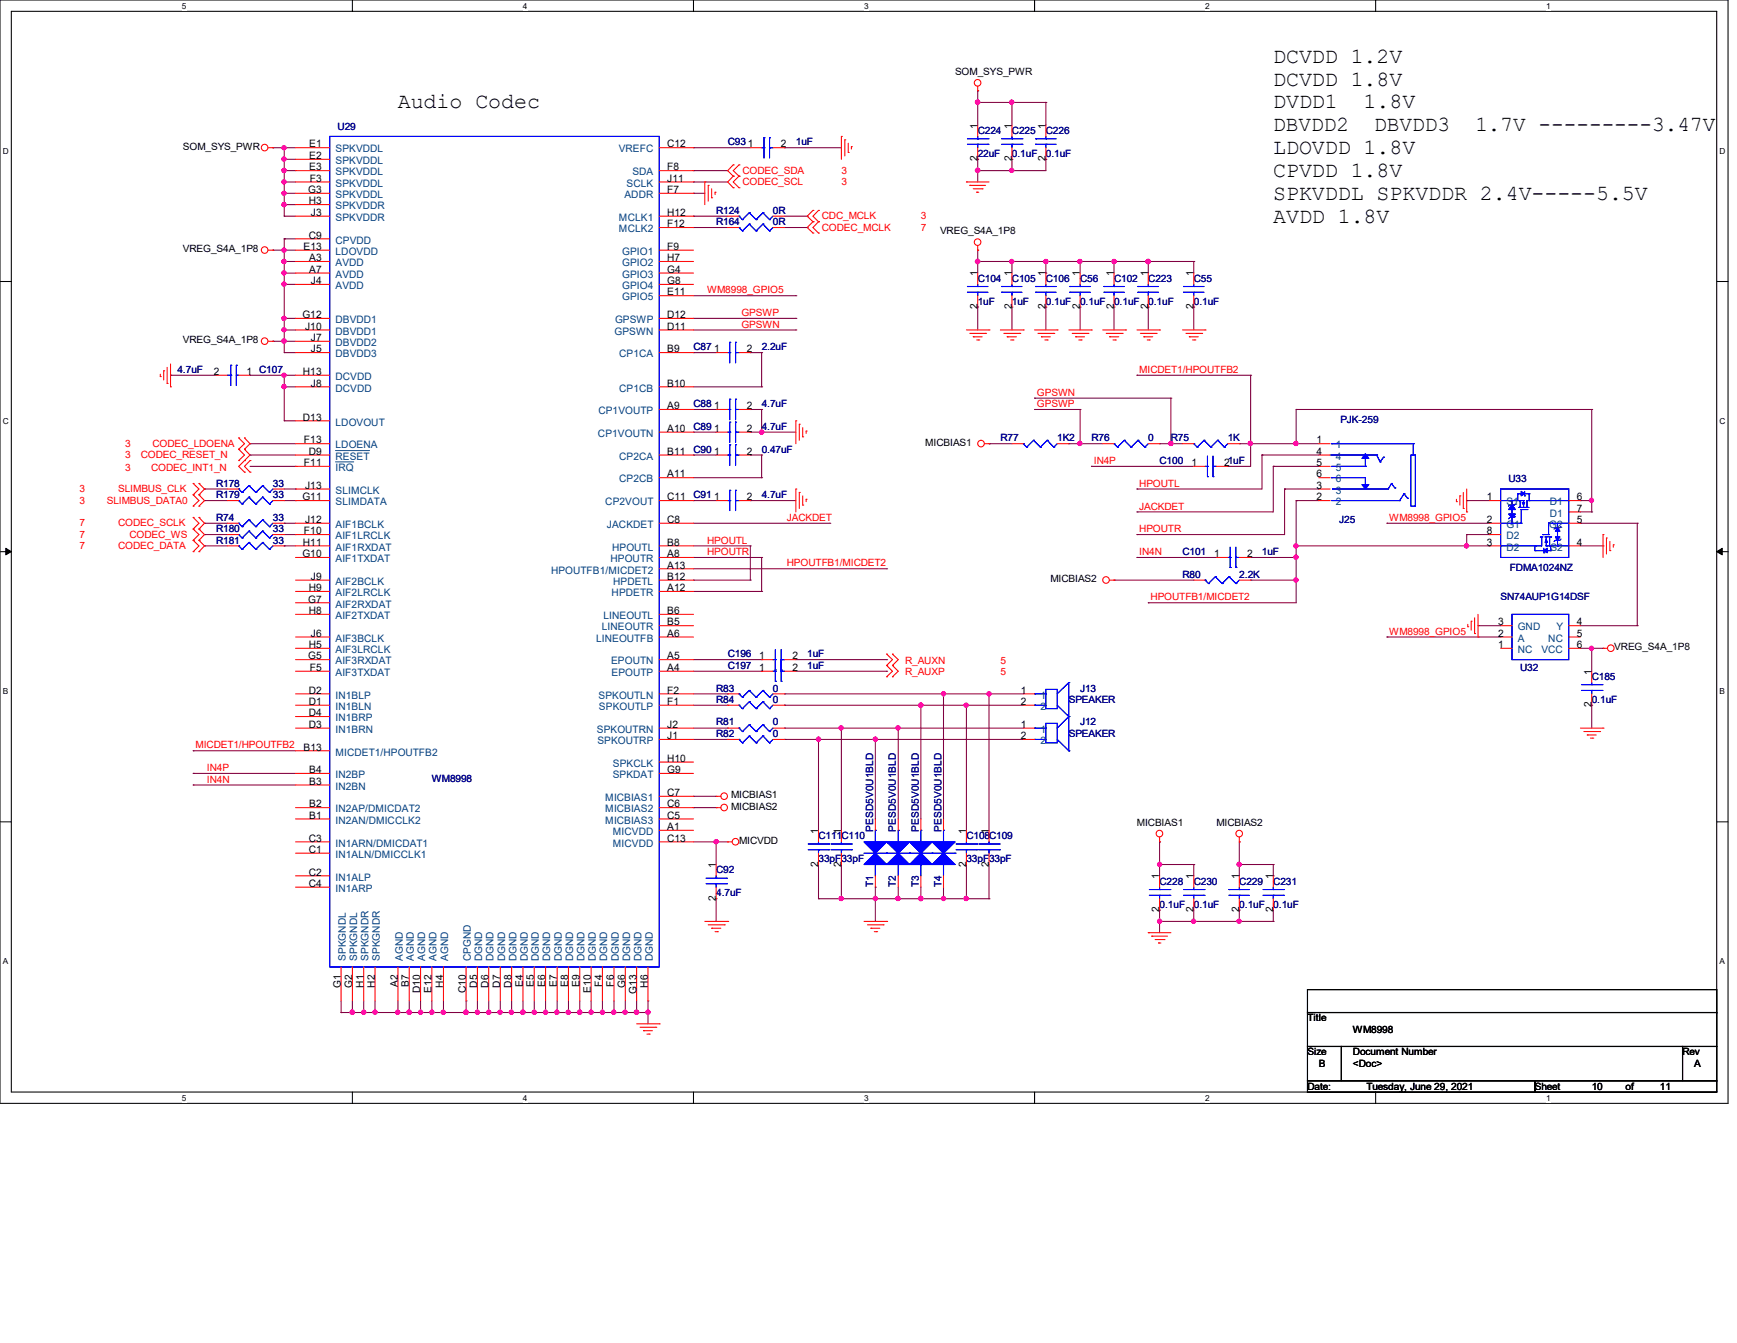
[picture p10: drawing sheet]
<svg xmlns="http://www.w3.org/2000/svg" width="279mm" height="216mm" viewBox="0 0 279 216" stroke-linecap="round" stroke-linejoin="round" font-family="sans-serif">
<defs><g id="words">
<g font-size="3.5">
<text x="204.8" y="10.1">DCVDD 1.2V</text>
<text x="64" y="17.4">Audio Codec</text>
<text x="204.8" y="13.8">DCVDD 1.8V</text>
<text x="204.8" y="17.4">DVDD1</text>
<text x="219.3" y="17.4">1.8V</text>
<text x="204.8" y="21.1">DBVDD2</text>
<text x="221.1" y="21.1">DBVDD3</text>
<text x="237.3" y="21.1">1.7V ---------3.47V</text>
<text x="204.8" y="24.8">LDOVDD 1.8V</text>
<text x="204.8" y="28.5">CPVDD 1.8V</text>
<text x="204.8" y="32.2">SPKVDDL SPKVDDR 2.4V-----5.5V</text>
<text x="204.8" y="35.9">AVDD 1.8V</text>
</g>
<g font-size="1.7">
<text x="49.7" y="23.7">E1</text>
<text x="107.3" y="23.7">C12</text>
<text x="120.3" y="23.7">1</text>
<text x="125.6" y="23.7">2</text>
<text x="157.2" y="20.7" transform="rotate(-90 157.2 20.7)">1</text>
<text x="162.7" y="20.7" transform="rotate(-90 162.7 20.7)">1</text>
<text x="168.2" y="20.7" transform="rotate(-90 168.2 20.7)">1</text>
<text x="49.7" y="25.6">E2</text>
<text x="49.7" y="27.4">E3</text>
<text x="49.8" y="29.2">F3</text>
<text x="107.3" y="27.4">F8</text>
<text x="107.3" y="29.2">J11</text>
<text x="157.2" y="25.9" transform="rotate(-90 157.2 25.9)">2</text>
<text x="162.7" y="25.9" transform="rotate(-90 162.7 25.9)">2</text>
<text x="168.2" y="25.9" transform="rotate(-90 168.2 25.9)">2</text>
<text x="49.6" y="31">G3</text>
<text x="49.7" y="32.9">H3</text>
<text x="50" y="34.7">J3</text>
<text x="107.3" y="31">F7</text>
<text x="107.3" y="34.7">H12</text>
<text x="48.8" y="40.2">E13</text>
<text x="49.7" y="38.4">C9</text>
<text x="49.7" y="42">A3</text>
<text x="107.3" y="36.5">F12</text>
<text x="107.3" y="40.2">F9</text>
<text x="107.3" y="42">H7</text>
<text x="49.7" y="43.9">A7</text>
<text x="50" y="45.7">J4</text>
<text x="107.3" y="43.9">G4</text>
<text x="107.3" y="45.7">G8</text>
<text x="107.3" y="47.5">E11</text>
<text x="157.2" y="44.4" transform="rotate(-90 157.2 44.4)">1</text>
<text x="162.7" y="44.4" transform="rotate(-90 162.7 44.4)">1</text>
<text x="168.2" y="44.4" transform="rotate(-90 168.2 44.4)">1</text>
<text x="173.7" y="44.4" transform="rotate(-90 173.7 44.4)">1</text>
<text x="179.2" y="44.4" transform="rotate(-90 179.2 44.4)">1</text>
<text x="184.7" y="44.4" transform="rotate(-90 184.7 44.4)">1</text>
<text x="192" y="44.4" transform="rotate(-90 192 44.4)">1</text>
<text x="48.6" y="51.1">G12</text>
<text x="49.1" y="53">J10</text>
<text x="107.3" y="51.1">D12</text>
<text x="107.3" y="53">D11</text>
<text x="157.2" y="49.7" transform="rotate(-90 157.2 49.7)">2</text>
<text x="162.7" y="49.7" transform="rotate(-90 162.7 49.7)">2</text>
<text x="168.2" y="49.7" transform="rotate(-90 168.2 49.7)">2</text>
<text x="173.7" y="49.7" transform="rotate(-90 173.7 49.7)">2</text>
<text x="179.2" y="49.7" transform="rotate(-90 179.2 49.7)">2</text>
<text x="184.7" y="49.7" transform="rotate(-90 184.7 49.7)">2</text>
<text x="192" y="49.7" transform="rotate(-90 192 49.7)">2</text>
<text x="50" y="54.8">J7</text>
<text x="50" y="56.6">J5</text>
<text x="107.3" y="56.6">B9</text>
<text x="114.8" y="56.6">1</text>
<text x="120.1" y="56.6">2</text>
<text x="34.4" y="60.3">2</text>
<text x="39.7" y="60.3">1 C107</text>
<text x="48.7" y="60.3">H13</text>
<text x="50" y="62.1">J8</text>
<text x="107.3" y="62.1">B10</text>
<text x="107.3" y="65.8">A9</text>
<text x="114.8" y="65.8">1</text>
<text x="120.1" y="65.8">2</text>
<text x="48.7" y="67.6">D13</text>
<text x="48.9" y="71.3">F13</text>
<text x="107.3" y="69.4">A10</text>
<text x="114.8" y="69.4">1</text>
<text x="120.1" y="69.4">2</text>
<text x="211.7" y="71.3">1</text>
<text x="48.9" y="74.9">F11</text>
<text x="49.7" y="73.1">D9</text>
<text x="107.3" y="73.1">B11</text>
<text x="107.3" y="76.8">A11</text>
<text x="114.8" y="73.1">1</text>
<text x="120.1" y="73.1">2</text>
<text x="191.6" y="74.9">1</text>
<text x="196.9" y="74.9">21uF</text>
<text x="211.7" y="73.1">4</text>
<text x="211.7" y="74.9">5</text>
<text x="211.7" y="76.8">6</text>
<text x="48.6" y="80.4">G11</text>
<text x="49.1" y="78.6">J13</text>
<text x="107.3" y="80.4">C11</text>
<text x="114.8" y="80.4">1</text>
<text x="120.1" y="80.4">2</text>
<text x="211.7" y="78.6">3</text>
<text x="211.7" y="80.4">2</text>
<text x="239.2" y="80.4">1</text>
<text x="253.6" y="80.4">6</text>
<text x="253.6" y="82.3">7</text>
<text x="48.6" y="89.6">G10</text>
<text x="48.7" y="87.7">H11</text>
<text x="48.9" y="85.9">F10</text>
<text x="49.1" y="84.1">J12</text>
<text x="107.3" y="84.1">C8</text>
<text x="107.3" y="87.7">B8</text>
<text x="107.3" y="89.6">A8</text>
<text x="195.3" y="89.6">1</text>
<text x="200.6" y="89.6">2</text>
<text x="239.2" y="84.1">2</text>
<text x="239.2" y="87.7">3</text>
<text x="239.2" y="85.9">8</text>
<text x="253.6" y="87.7">4</text>
<text x="253.6" y="84.1">5</text>
<text x="49.7" y="95">H9</text>
<text x="50" y="93.2">J9</text>
<text x="107.3" y="91.4">A13</text>
<text x="107.3" y="93.2">B12</text>
<text x="107.3" y="95">A12</text>
<text x="49.6" y="96.9">G7</text>
<text x="49.7" y="98.7">H8</text>
<text x="107.3" y="98.7">B6</text>
<text x="107.3" y="100.5">B5</text>
<text x="241" y="100.5">3</text>
<text x="253.6" y="100.5">4</text>
<text x="49.6" y="106">G5</text>
<text x="49.7" y="104.2">H5</text>
<text x="49.8" y="107.9">F5</text>
<text x="50" y="102.4">J6</text>
<text x="107.3" y="102.4">A6</text>
<text x="107.3" y="106">A5</text>
<text x="107.3" y="107.9">A4</text>
<text x="122.1" y="107.9">1</text>
<text x="122.1" y="106">1</text>
<text x="127.5" y="107.9">2</text>
<text x="127.5" y="106">2</text>
<text x="241" y="104.2">1</text>
<text x="241" y="102.4">2</text>
<text x="253.6" y="102.4">5</text>
<text x="253.6" y="104.2">6</text>
<text x="49.7" y="111.5">D2</text>
<text x="49.7" y="113.3">D1</text>
<text x="107.3" y="111.5">F2</text>
<text x="107.3" y="113.3">F1</text>
<text x="164.2" y="111.5">1</text>
<text x="164.2" y="113.3">2</text>
<text x="256" y="113.7" transform="rotate(-90 256 113.7)">2</text>
<text x="256" y="108.5" transform="rotate(-90 256 108.5)">1</text>
<text x="49.7" y="115.1">D4</text>
<text x="49.7" y="117">D3</text>
<text x="107.3" y="117">J2</text>
<text x="107.3" y="118.8">J1</text>
<text x="164.2" y="117">1</text>
<text x="164.2" y="118.8">2</text>
<text x="48.8" y="120.7">B13</text>
<text x="49.7" y="124.3">B4</text>
<text x="107.3" y="122.5">H10</text>
<text x="107.3" y="124.3">G9</text>
<text x="49.7" y="126.2">B3</text>
<text x="49.7" y="129.8">B2</text>
<text x="49.7" y="131.6">B1</text>
<text x="107.3" y="128">C7</text>
<text x="107.3" y="129.8">C6</text>
<text x="107.3" y="131.6">C5</text>
<text x="49.7" y="135.3">C3</text>
<text x="49.7" y="137.1">C1</text>
<text x="107.3" y="133.4">A1</text>
<text x="107.3" y="135.3">C13</text>
<text x="131.6" y="134.1" transform="rotate(-90 131.6 134.1)">1</text>
<text x="135.3" y="134.1" transform="rotate(-90 135.3 134.1)">1</text>
<text x="155.4" y="134.1" transform="rotate(-90 155.4 134.1)">1</text>
<text x="159" y="134.1" transform="rotate(-90 159 134.1)">1</text>
<text x="49.7" y="142.6">C4</text>
<text x="49.7" y="140.8">C2</text>
<text x="115.1" y="139.5" transform="rotate(-90 115.1 139.5)">1</text>
<text x="131.6" y="139.3" transform="rotate(-90 131.6 139.3)">2</text>
<text x="135.3" y="139.3" transform="rotate(-90 135.3 139.3)">2</text>
<text x="155.4" y="139.3" transform="rotate(-90 155.4 139.3)">2</text>
<text x="159" y="139.3" transform="rotate(-90 159 139.3)">2</text>
<text x="186.5" y="141.3" transform="rotate(-90 186.5 141.3)">1</text>
<text x="192" y="141.3" transform="rotate(-90 192 141.3)">1</text>
<text x="199.3" y="141.3" transform="rotate(-90 199.3 141.3)">1</text>
<text x="204.8" y="141.3" transform="rotate(-90 204.8 141.3)">1</text>
<text x="115.1" y="144.8" transform="rotate(-90 115.1 144.8)">2</text>
<text x="186.5" y="146.6" transform="rotate(-90 186.5 146.6)">2</text>
<text x="192" y="146.6" transform="rotate(-90 192 146.6)">2</text>
<text x="199.3" y="146.6" transform="rotate(-90 199.3 146.6)">2</text>
<text x="204.8" y="146.6" transform="rotate(-90 204.8 146.6)">2</text>
<text x="54.8" y="158.9" transform="rotate(-90 54.8 158.9)">G1</text>
<text x="56.6" y="158.9" transform="rotate(-90 56.6 158.9)">G2</text>
<text x="58.5" y="158.8" transform="rotate(-90 58.5 158.8)">H1</text>
<text x="60.3" y="158.8" transform="rotate(-90 60.3 158.8)">H2</text>
<text x="64" y="158.7" transform="rotate(-90 64 158.7)">A2</text>
<text x="65.8" y="158.7" transform="rotate(-90 65.8 158.7)">B7</text>
<text x="67.6" y="159.7" transform="rotate(-90 67.6 159.7)">D10</text>
<text x="69.4" y="159.6" transform="rotate(-90 69.4 159.6)">E12</text>
<text x="71.3" y="158.8" transform="rotate(-90 71.3 158.8)">H4</text>
<text x="74.9" y="159.7" transform="rotate(-90 74.9 159.7)">C10</text>
<text x="76.8" y="158.8" transform="rotate(-90 76.8 158.8)">D5</text>
<text x="78.6" y="158.8" transform="rotate(-90 78.6 158.8)">D6</text>
<text x="80.4" y="158.8" transform="rotate(-90 80.4 158.8)">D7</text>
<text x="82.3" y="158.8" transform="rotate(-90 82.3 158.8)">D8</text>
<text x="84.1" y="158.7" transform="rotate(-90 84.1 158.7)">E4</text>
<text x="85.9" y="158.7" transform="rotate(-90 85.9 158.7)">E5</text>
<text x="87.7" y="158.7" transform="rotate(-90 87.7 158.7)">E6</text>
<text x="89.6" y="158.7" transform="rotate(-90 89.6 158.7)">E7</text>
<text x="91.4" y="158.7" transform="rotate(-90 91.4 158.7)">E8</text>
<text x="93.2" y="158.7" transform="rotate(-90 93.2 158.7)">E9</text>
<text x="95" y="159.6" transform="rotate(-90 95 159.6)">E10</text>
<text x="96.9" y="158.6" transform="rotate(-90 96.9 158.6)">F4</text>
<text x="98.7" y="158.6" transform="rotate(-90 98.7 158.6)">F6</text>
<text x="100.5" y="158.9" transform="rotate(-90 100.5 158.9)">G6</text>
<text x="102.4" y="159.8" transform="rotate(-90 102.4 159.8)">G13</text>
<text x="104.2" y="158.8" transform="rotate(-90 104.2 158.8)">H6</text>
</g>
<g font-size="1.7" fill="#004080">
<text x="54" y="24.5">SPKVDDL</text>
<text x="54" y="26.4">SPKVDDL</text>
<text x="54" y="28.2">SPKVDDL</text>
<text x="99.5" y="24.5">VREFC</text>
<text x="101.7" y="28.2">SDA</text>
<text x="54" y="33.7">SPKVDDR</text>
<text x="54" y="35.5">SPKVDDR</text>
<text x="54" y="31.8">SPKVDDL</text>
<text x="54" y="30">SPKVDDL</text>
<text x="99.6" y="35.5">MCLK1</text>
<text x="100.5" y="31.8">ADDR</text>
<text x="100.8" y="30">SCLK</text>
<text x="54" y="39.2">CPVDD</text>
<text x="54" y="41">LDOVDD</text>
<text x="99.6" y="37.3">MCLK2</text>
<text x="100.1" y="41">GPIO1</text>
<text x="54" y="42.8">AVDD</text>
<text x="54" y="44.7">AVDD</text>
<text x="54" y="46.5">AVDD</text>
<text x="100.1" y="42.8">GPIO2</text>
<text x="100.1" y="44.7">GPIO3</text>
<text x="100.1" y="46.5">GPIO4</text>
<text x="54" y="51.9">DBVDD1</text>
<text x="54" y="53.8">DBVDD1</text>
<text x="98.8" y="53.8">GPSWN</text>
<text x="98.9" y="51.9">GPSWP</text>
<text x="100.1" y="48.3">GPIO5</text>
<text x="54" y="55.6">DBVDD2</text>
<text x="54" y="57.4">DBVDD3</text>
<text x="99.6" y="57.4">CP1CA</text>
<text x="54" y="63">DCVDD</text>
<text x="54" y="61.1">DCVDD</text>
<text x="99.6" y="63">CP1CB</text>
<text x="54" y="68.4">LDOVOUT</text>
<text x="96.2" y="70.2">CP1VOUTN</text>
<text x="96.3" y="66.6">CP1VOUTP</text>
<text x="54" y="72.1">LDOENA</text>
<text x="54" y="73.9">RESET</text>
<text x="54" y="75.7">IRQ</text>
<text x="99.6" y="73.9">CP2CA</text>
<text x="99.6" y="77.6">CP2CB</text>
<text x="214.9" y="72.1">1</text>
<text x="214.9" y="73.9">4</text>
<text x="214.9" y="75.7">5</text>
<text x="214.9" y="77.6">6</text>
<text x="54" y="79.4">SLIMCLK</text>
<text x="54" y="81.2">SLIMDATA</text>
<text x="97.4" y="81.2">CP2VOUT</text>
<text x="214.9" y="79.4">3</text>
<text x="214.9" y="81.2">2</text>
<text x="242.3" y="81.2">S1</text>
<text x="249.3" y="81.2">D1</text>
<text x="249.3" y="83.1">D1</text>
<text x="54" y="84.9">AIF1BCLK</text>
<text x="54" y="86.7">AIF1LRCLK</text>
<text x="54" y="88.5">AIF1RXDAT</text>
<text x="97.6" y="84.9">JACKDET</text>
<text x="98.5" y="88.5">HPOUTL</text>
<text x="242.3" y="84.9">G1</text>
<text x="242.3" y="88.5">D2</text>
<text x="242.3" y="86.7">D2</text>
<text x="249.2" y="84.9">G2</text>
<text x="249.4" y="88.5">S2</text>
<text x="54" y="90.4">AIF1TXDAT</text>
<text x="54" y="94">AIF2BCLK</text>
<text x="54" y="95.8">AIF2LRCLK</text>
<text x="88.6" y="92.2">HPOUTFB1/MICDET2</text>
<text x="98.2" y="90.4">HPOUTR</text>
<text x="98.4" y="95.8">HPDETR</text>
<text x="98.6" y="94">HPDETL</text>
<text x="54" y="97.7">AIF2RXDAT</text>
<text x="54" y="99.5">AIF2TXDAT</text>
<text x="96.8" y="101.3">LINEOUTR</text>
<text x="97.1" y="99.5">LINEOUTL</text>
<text x="244.1" y="101.3">GND</text>
<text x="250.4" y="101.3">Y</text>
<text x="54" y="103.2">AIF3BCLK</text>
<text x="54" y="105">AIF3LRCLK</text>
<text x="54" y="106.8">AIF3RXDAT</text>
<text x="95.9" y="103.2">LINEOUTFB</text>
<text x="98.3" y="106.8">EPOUTN</text>
<text x="244.1" y="105">NC</text>
<text x="244.1" y="103.2">A</text>
<text x="247.9" y="105">VCC</text>
<text x="249" y="103.2">NC</text>
<text x="54" y="108.7">AIF3TXDAT</text>
<text x="54" y="112.3">IN1BLP</text>
<text x="96.3" y="112.3">SPKOUTLN</text>
<text x="98.4" y="108.7">EPOUTP</text>
<text x="167.3" y="112.3">1</text>
<text x="54" y="114.1">IN1BLN</text>
<text x="54" y="116">IN1BRP</text>
<text x="54" y="117.8">IN1BRN</text>
<text x="96" y="117.8">SPKOUTRN</text>
<text x="96.1" y="119.6">SPKOUTRP</text>
<text x="96.3" y="114.1">SPKOUTLP</text>
<text x="167.3" y="114.1">2</text>
<text x="167.3" y="117.8">1</text>
<text x="167.3" y="119.6">2</text>
<text x="54" y="121.5">MICDET1/HPOUTFB2</text>
<text x="54" y="125.1">IN2BP</text>
<text x="98.6" y="125.1">SPKDAT</text>
<text x="98.6" y="123.3">SPKCLK</text>
<text x="54" y="127">IN2BN</text>
<text x="54" y="130.6">IN2AP/DMICDAT2</text>
<text x="97.4" y="128.8">MICBIAS1</text>
<text x="97.4" y="130.6">MICBIAS2</text>
<text x="54" y="132.4">IN2AN/DMICCLK2</text>
<text x="54" y="136.1">IN1ARN/DMICDAT1</text>
<text x="54" y="137.9">IN1ALN/DMICCLK1</text>
<text x="97.4" y="132.4">MICBIAS3</text>
<text x="98.6" y="134.2">MICVDD</text>
<text x="98.6" y="136.1">MICVDD</text>
<text x="54" y="143.4">IN1ARP</text>
<text x="54" y="141.6">IN1ALP</text>
<text x="55.6" y="154.5" transform="rotate(-90 55.6 154.5)">SPKGNDL</text>
<text x="57.4" y="154.5" transform="rotate(-90 57.4 154.5)">SPKGNDL</text>
<text x="59.3" y="154.5" transform="rotate(-90 59.3 154.5)">SPKGNDR</text>
<text x="61.1" y="154.5" transform="rotate(-90 61.1 154.5)">SPKGNDR</text>
<text x="64.8" y="154.5" transform="rotate(-90 64.8 154.5)">AGND</text>
<text x="66.6" y="154.5" transform="rotate(-90 66.6 154.5)">AGND</text>
<text x="68.4" y="154.5" transform="rotate(-90 68.4 154.5)">AGND</text>
<text x="70.2" y="154.5" transform="rotate(-90 70.2 154.5)">AGND</text>
<text x="72.1" y="154.5" transform="rotate(-90 72.1 154.5)">AGND</text>
<text x="75.7" y="154.5" transform="rotate(-90 75.7 154.5)">CPGND</text>
<text x="77.6" y="154.5" transform="rotate(-90 77.6 154.5)">DGND</text>
<text x="79.4" y="154.5" transform="rotate(-90 79.4 154.5)">DGND</text>
<text x="81.2" y="154.5" transform="rotate(-90 81.2 154.5)">DGND</text>
<text x="83.1" y="154.5" transform="rotate(-90 83.1 154.5)">DGND</text>
<text x="84.9" y="154.5" transform="rotate(-90 84.9 154.5)">DGND</text>
<text x="86.7" y="154.5" transform="rotate(-90 86.7 154.5)">DGND</text>
<text x="88.5" y="154.5" transform="rotate(-90 88.5 154.5)">DGND</text>
<text x="90.4" y="154.5" transform="rotate(-90 90.4 154.5)">DGND</text>
<text x="92.2" y="154.5" transform="rotate(-90 92.2 154.5)">DGND</text>
<text x="94" y="154.5" transform="rotate(-90 94 154.5)">DGND</text>
<text x="95.8" y="154.5" transform="rotate(-90 95.8 154.5)">DGND</text>
<text x="97.7" y="154.5" transform="rotate(-90 97.7 154.5)">DGND</text>
<text x="99.5" y="154.5" transform="rotate(-90 99.5 154.5)">DGND</text>
<text x="101.3" y="154.5" transform="rotate(-90 101.3 154.5)">DGND</text>
<text x="103.2" y="154.5" transform="rotate(-90 103.2 154.5)">DGND</text>
<text x="105" y="154.5" transform="rotate(-90 105 154.5)">DGND</text>
</g>
<g font-size="1.6">
<text x="153.6" y="12">SOM_SYS_PWR</text>
<text x="29.4" y="24.1">SOM_SYS_PWR</text>
<text x="29.4" y="40.6">VREG_S4A_1P8</text>
<text x="151.2" y="37.6">VREG_S4A_1P8</text>
<text x="29.4" y="55.2">VREG_S4A_1P8</text>
<text x="148.8" y="71.7">MICBIAS1</text>
<text x="168.9" y="93.6">MICBIAS2</text>
<text x="259.7" y="104.6">VREG_S4A_1P8</text>
<text x="117.6" y="128.4">MICBIAS1</text>
<text x="117.6" y="130.2">MICBIAS2</text>
<text x="118.9" y="135.7">MICVDD</text>
<text x="182.9" y="132.8">MICBIAS1</text>
<text x="195.7" y="132.8">MICBIAS2</text>
<text x="210.3" y="164.2">Title</text>
<text x="217.6" y="166">WM8998</text>
<text x="210.3" y="169.7">Size</text>
<text x="212.1" y="171.5">B</text>
<text x="217.6" y="169.7">Document Number</text>
<text x="217.6" y="171.5">&lt;Doc&gt;</text>
<text x="270.6" y="169.7">Rev</text>
<text x="272.5" y="171.5">A</text>
<text x="210.3" y="175.2">Date:</text>
<text x="219.8" y="175.2">Tuesday, June 29, 2021</text>
<text x="246.9" y="175.2">Sheet</text>
<text x="256" y="175.2">10</text>
<text x="261.5" y="175.2">of</text>
<text x="267" y="175.2">11</text>
</g>
<g font-size="1.6" fill="#000080">
<text x="54.3" y="20.8">U29</text>
<text x="117" y="23.4">C93</text>
<text x="128" y="23.4">1uF</text>
<text x="157.3" y="21.5">C224</text>
<text x="162.8" y="21.5">C225</text>
<text x="168.2" y="21.5">C226</text>
<text x="157.3" y="25.2">22uF</text>
<text x="162.8" y="25.2">0.1uF</text>
<text x="168.2" y="25.2">0.1uF</text>
<text x="115.2" y="34.3">R124</text>
<text x="124.3" y="34.3">0R</text>
<text x="115.2" y="36.2">R164</text>
<text x="124.3" y="36.2">0R</text>
<text x="157.3" y="45.3">C104</text>
<text x="162.8" y="45.3">C105</text>
<text x="168.2" y="45.3">C106</text>
<text x="173.7" y="45.3">C56</text>
<text x="179.2" y="45.3">C102</text>
<text x="184.7" y="45.3">C223</text>
<text x="192" y="45.3">C55</text>
<text x="157.3" y="49">1uF</text>
<text x="162.8" y="49">1uF</text>
<text x="168.2" y="49">0.1uF</text>
<text x="173.7" y="49">0.1uF</text>
<text x="179.2" y="49">0.1uF</text>
<text x="184.7" y="49">0.1uF</text>
<text x="192" y="49">0.1uF</text>
<text x="28.5" y="59.9">4.7uF</text>
<text x="111.5" y="56.3">C87</text>
<text x="122.5" y="56.3">2.2uF</text>
<text x="111.5" y="65.4">C88</text>
<text x="122.5" y="65.4">4.7uF</text>
<text x="111.5" y="69.1">C89</text>
<text x="122.5" y="69.1">4.7uF</text>
<text x="160.9" y="70.9">R77</text>
<text x="170.1" y="70.9">1K2</text>
<text x="175.6" y="70.9">R76</text>
<text x="184.7" y="70.9">0</text>
<text x="188.3" y="70.9">R75</text>
<text x="197.5" y="70.9">1K</text>
<text x="215.6" y="68">PJK-259</text>
<text x="111.5" y="72.8">C90</text>
<text x="122.5" y="72.8">0.47uF</text>
<text x="186.5" y="74.6">C100</text>
<text x="242.7" y="77.5">U33</text>
<text x="34.8" y="78.2">R178</text>
<text x="34.8" y="80.1">R179</text>
<text x="34.8" y="83.7">R74</text>
<text x="43.9" y="78.2">33</text>
<text x="43.9" y="80.1">33</text>
<text x="43.9" y="83.7">33</text>
<text x="111.5" y="80.1">C91</text>
<text x="122.5" y="80.1">4.7uF</text>
<text x="34.8" y="87.4">R181</text>
<text x="34.8" y="85.6">R180</text>
<text x="43.9" y="87.4">33</text>
<text x="43.9" y="85.6">33</text>
<text x="190.2" y="89.2">C101</text>
<text x="203" y="89.2">1uF</text>
<text x="215.4" y="84.1">J25</text>
<text x="190.2" y="92.9">R80</text>
<text x="199.3" y="92.9">2.2K</text>
<text x="242.9" y="91.8">FDMA1024NZ</text>
<text x="241.4" y="96.5">SN74AUP1G14DSF</text>
<text x="117" y="107.5">C197</text>
<text x="117" y="105.7">C196</text>
<text x="129.8" y="107.5">1uF</text>
<text x="129.8" y="105.7">1uF</text>
<text x="244.5" y="107.9">U32</text>
<text x="115.2" y="113">R84</text>
<text x="115.2" y="111.2">R83</text>
<text x="124.3" y="113">0</text>
<text x="124.3" y="111.2">0</text>
<text x="171.9" y="113">SPEAKER</text>
<text x="173.7" y="111.2">J13</text>
<text x="256" y="109.3">C185</text>
<text x="256" y="113">0.1uF</text>
<text x="115.2" y="118.5">R82</text>
<text x="115.2" y="116.6">R81</text>
<text x="124.3" y="118.5">0</text>
<text x="124.3" y="116.6">0</text>
<text x="171.9" y="118.5">SPEAKER</text>
<text x="173.7" y="116.6">J12</text>
<text x="69.5" y="125.8">WM8998</text>
<text x="131.7" y="134.9">C111C110</text>
<text x="140.5" y="133.7" transform="rotate(-90 140.5 133.7)">PESD5V0U1BLD</text>
<text x="144.1" y="133.7" transform="rotate(-90 144.1 133.7)">PESD5V0U1BLD</text>
<text x="147.8" y="133.7" transform="rotate(-90 147.8 133.7)">PESD5V0U1BLD</text>
<text x="151.4" y="133.7" transform="rotate(-90 151.4 133.7)">PESD5V0U1BLD</text>
<text x="155.4" y="134.9">C108C109</text>
<text x="115.2" y="140.4">C92</text>
<text x="131.7" y="138.6">33pF33pF</text>
<text x="140.5" y="142.6" transform="rotate(-90 140.5 142.6)">T1</text>
<text x="144.1" y="142.6" transform="rotate(-90 144.1 142.6)">T2</text>
<text x="147.8" y="142.6" transform="rotate(-90 147.8 142.6)">T3</text>
<text x="151.4" y="142.6" transform="rotate(-90 151.4 142.6)">T4</text>
<text x="155.4" y="138.6">33pF33pF</text>
<text x="186.5" y="142.2">C228</text>
<text x="192" y="142.2">C230</text>
<text x="199.3" y="142.2">C229</text>
<text x="204.8" y="142.2">C231</text>
<text x="115.2" y="144.1">4.7uF</text>
<text x="186.5" y="145.9">0.1uF</text>
<text x="192" y="145.9">0.1uF</text>
<text x="199.3" y="145.9">0.1uF</text>
<text x="204.8" y="145.9">0.1uF</text>
</g>
<g font-size="1.6" fill="#f00">
<text x="119.4" y="27.9">CODEC_SDA</text>
<text x="119.4" y="29.8">CODEC_SCL</text>
<text x="135.3" y="27.9">3</text>
<text x="135.3" y="29.8">3</text>
<text x="132.2" y="35.3">CDC_MCLK</text>
<text x="148.1" y="35.3">3</text>
<text x="132.2" y="37.1">CODEC_MCLK</text>
<text x="148.1" y="37.1">7</text>
<text x="113.7" y="47.2">WM8998_GPIO5</text>
<text x="119.3" y="50.8">GPSWP</text>
<text x="119.3" y="52.7">GPSWN</text>
<text x="183.3" y="59.9">MICDET1/HPOUTFB2</text>
<text x="166.8" y="65.4">GPSWP</text>
<text x="166.8" y="63.6">GPSWN</text>
<text x="20.1" y="71.8">3</text>
<text x="24.5" y="71.8">CODEC_LDOENA</text>
<text x="20.1" y="73.7">3</text>
<text x="20.1" y="75.7">3</text>
<text x="22.6" y="73.7">CODEC_RESET_N</text>
<text x="24.3" y="75.7">CODEC_INT1_N</text>
<text x="175.9" y="74.6">IN4P</text>
<text x="12.8" y="79.2">3</text>
<text x="12.8" y="81">3</text>
<text x="17.2" y="81">SLIMBUS_DATA0</text>
<text x="19" y="79.2">SLIMBUS_CLK</text>
<text x="126.6" y="83.7">JACKDET</text>
<text x="183.3" y="78.2">HPOUTL</text>
<text x="183.3" y="81.9">JACKDET</text>
<text x="223.5" y="83.7">WM8998_GPIO5</text>
<text x="12.8" y="86.5">7</text>
<text x="12.8" y="84.6">7</text>
<text x="12.8" y="88.3">7</text>
<text x="19" y="84.6">CODEC_SCLK</text>
<text x="19" y="88.3">CODEC_DATA</text>
<text x="20.8" y="86.5">CODEC_WS</text>
<text x="113.7" y="87.4">HPOUTL</text>
<text x="113.7" y="89.2">HPOUTR</text>
<text x="183.3" y="85.6">HPOUTR</text>
<text x="183.3" y="89.2">IN4N</text>
<text x="126.6" y="91.1">HPOUTFB1/MICDET2</text>
<text x="185.1" y="96.5">HPOUTFB1/MICDET2</text>
<text x="145.6" y="106.8">R_AUXN</text>
<text x="160.9" y="106.8">5</text>
<text x="223.5" y="102">WM8998_GPIO5</text>
<text x="145.6" y="108.6">R_AUXP</text>
<text x="160.9" y="108.6">5</text>
<text x="31.5" y="120.3">MICDET1/HPOUTFB2</text>
<text x="33.3" y="124">IN4P</text>
<text x="33.3" y="125.8">IN4N</text>
</g>
<g font-size="1.3">
<text x="29.3" y="1.4">5</text>
<text x="84.1" y="1.4">4</text>
<text x="139" y="1.4">3</text>
<text x="193.8" y="1.4">2</text>
<text x="248.7" y="1.4">1</text>
<text x=".5" y="24.7">D</text>
<text x="276.6" y="24.7">D</text>
<text x=".5" y="68.2">C</text>
<text x="276.6" y="68.2">C</text>
<text x=".5" y="111.6">B</text>
<text x="276.6" y="111.6">B</text>
<text x=".5" y="155">A</text>
<text x="276.6" y="155">A</text>
<text x="29.3" y="177">5</text>
<text x="84.1" y="177">4</text>
<text x="139" y="177">3</text>
<text x="193.8" y="177">2</text>
<text x="248.7" y="177">1</text>
</g>
</g></defs>
<path d="M0 0h278v177.4h-278zM1.8 1.8h274.3v173.8h-274.3z" fill="none" stroke="#000" stroke-width=".17"/>
<g fill="#fff">
<path d="M29.3 .2h.7v1.5h-.7z"/>
<path d="M29.3 175.8h.7v1.4h-.7z"/>
</g>
<path d="M56.7 0v1.8M56.7 175.6v1.8" fill="none" stroke="#000" stroke-width=".17"/>
<g fill="#fff">
<path d="M84.1 .2h.7v1.5h-.7z"/>
<path d="M84.1 175.8h.7v1.4h-.7z"/>
</g>
<path d="M111.5 0v1.8M111.5 175.6v1.8" fill="none" stroke="#000" stroke-width=".17"/>
<g fill="#fff">
<path d="M139 .2h.7v1.5h-.7z"/>
<path d="M139 175.8h.7v1.4h-.7z"/>
</g>
<path d="M166.4 0v1.8M166.4 175.6v1.8" fill="none" stroke="#000" stroke-width=".17"/>
<g fill="#fff">
<path d="M193.8 .2h.8v1.5h-.8z"/>
<path d="M193.8 175.8h.8v1.4h-.8z"/>
</g>
<path d="M221.3 0v1.8M221.3 175.6v1.8" fill="none" stroke="#000" stroke-width=".17"/>
<g fill="#fff">
<path d="M248.7 .2h.7v1.5h-.7z"/>
<path d="M248.7 175.8h.7v1.4h-.7z"/>
<path d="M.5 23.5h.9v1.5h-.9z"/>
<path d="M276.6 23.5h.9v1.5h-.9z"/>
<path d="M.5 67h.9v1.5h-.9z"/>
<path d="M276.6 67h.9v1.5h-.9z"/>
</g>
<path d="M0 45.3h1.8M276.1 45.3h1.9" fill="none" stroke="#000" stroke-width=".17"/>
<g fill="#fff">
<path d="M.5 110.4h.8v1.5h-.8z"/>
<path d="M276.6 110.4h.9v1.5h-.9z"/>
</g>
<path d="M0 88.7h1.8M276.1 88.7h1.9" fill="none" stroke="#000" stroke-width=".17"/>
<path d="M.9 88.1l.9 .6-.9 .5zM276.1 88.7l.9-.6v1.1z" fill="#000" stroke="#000" stroke-width=".16"/>
<g fill="#fff">
<path d="M.5 153.8h.8v1.5h-.8z"/>
<path d="M276.6 153.8h.9v1.5h-.9z"/>
</g>
<path d="M0 132.1h1.8M276.1 132.1h1.9M210.3 159.1h65.8v3.7h-65.8zM210.3 162.8h65.8v5.4h-65.8zM210.3 168.2h5.5v5.5h-5.5zM210.3 173.7h36.6v1.9h-36.6zM215.8 168.2h54.8v5.5h-54.8zM246.9 173.7h29.2v1.9h-29.2zM270.6 168.2h5.5v5.5h-5.5z" fill="none" stroke="#000" stroke-width=".17"/>
<g fill="none" stroke="#800040" stroke-width=".17">
<path d="M157.3 16.5h.1M157.3 14.6h.1M157.3 14.6v5.5M157.3 16.5h10.9M162.8 16.5h.1M162.8 16.5v3.6M168.2 16.5h.1M168.2 16.5v3.6M43.9 23.7h.1M43.9 23.7h3.6M45.7 23.7h.1M45.7 25.6h.1"/>
<path d="M45.7 27.4h.1M45.7 29.3h.1M45.7 31.1h.1M45.7 32.9h.1M45.7 34.8h.1M45.7 38.4h.1M45.7 25.6h1.8M45.7 23.7v11.1M45.7 38.4v18.3M45.7 27.4h1.8M45.7 29.3h1.8M45.7 31.1h1.8"/>
<path d="M45.7 32.9h1.8M45.7 34.8h1.8M45.7 38.4h1.8M111.5 23.7h.1M111.5 29.3h.1M111.5 27.4h.1M111.5 31.1h.1M111.5 34.8h.1M111.5 36.6h.1M111.5 23.7h9.2M111.5 27.4h5.6M111.5 29.3h5.6"/>
<path d="M111.5 31.1h1.9M111.5 34.8h5.6M111.5 36.6h5.6M126.2 23.7h.1M126.2 23.7h9.1M126.2 34.8h3.6M126.2 36.6h3.6M129.8 34.8h.1M129.8 36.6h.1M157.3 25.6h.1M157.3 27.4h.1M157.3 25.6v3.7"/>
<path d="M162.8 25.6h.1M162.8 27.4h.1M162.8 25.6v1.8M168.2 25.6h.1M168.2 25.6v1.8h-10.9M43.9 40.2h.1M43.9 54.9h.1M43.9 40.2h3.6M43.9 54.9h3.6M45.7 45.7h.1M45.7 43.9h.1M45.7 40.2h.1"/>
<path d="M45.7 42h.1M45.7 51.2h.1M45.7 53h.1M45.7 54.9h.1M45.7 56.7h.1M45.7 56.7h1.8M45.7 45.7h1.8M45.7 43.9h1.8M45.7 42h1.8M45.7 51.2h1.8M45.7 53h1.8M111.5 56.7h.1"/>
<path d="M111.5 56.7h3.7M111.5 51.2h16.5M111.5 53h16.5M111.5 47.5h16.5M120.7 56.7h.1M120.7 56.7h1.8M122.5 56.7h.1M122.5 56.7v5.5M128 51.2h.1M128 53h.1M128 47.5h.1M157.3 49.4h.1"/>
<path d="M157.3 42h.1M157.3 40.2h.1M157.3 42h34.7M157.3 40.2v3.7M157.3 49.4v3.6M162.8 49.4h.1M162.8 42h.1M162.8 42v1.9M162.8 49.4v3.6M168.2 49.4h.1M168.2 43.9h.1M168.2 42h.1"/>
<path d="M168.2 42v1.9M168.2 49.4v3.6M173.7 49.4h.1M173.7 42h.1M173.7 42v1.9M173.7 49.4v3.6M179.2 49.4h.1M179.2 42h.1M179.2 42v1.9M179.2 49.4v3.6M184.7 49.4h.1M184.7 42h.1"/>
<path d="M184.7 42v1.9M184.7 49.4v3.6M192 49.4h.1M192 42h.1M192 42v1.9M192 49.4v3.6M27.4 60.3h.1M27.4 60.3h7.4M32.9 78.6h.1M32.9 78.6h3.7M40.2 73.2h.1M40.2 60.3h.1"/>
<path d="M40.2 71.3h.1M40.2 73.2h7.3M40.2 75h7.3M40.2 60.3h7.3M40.2 71.3h7.3M45.7 60.3h.1M45.7 62.2h.1M45.7 67.6h.1M45.7 62.2h1.8M45.7 60.3v7.3M45.7 67.6h1.8M45.7 78.6h1.8"/>
<path d="M47.5 75h.1M47.5 78.6h.1M111.5 69.5h.1M111.5 73.2h.1M111.5 73.2h3.7M111.5 62.2h11M111.5 69.5h3.7M111.5 65.8h3.7M111.5 76.8h11M115.2 65.8h.1M120.7 65.8h.1M120.7 69.5h.1"/>
<path d="M120.7 73.2h.1M120.7 73.2h1.8M120.7 69.5h7.3M120.7 65.8h1.8M122.5 62.2h.1M122.5 69.5h.1M122.5 65.8h.1M122.5 76.8h.1M122.5 73.2h.1M122.5 65.8v3.7M122.5 73.2v3.6M159.1 71.3h.1"/>
<path d="M159.1 71.3h3.7M166.4 65.8h.1M166.4 64h.1M166.4 65.8h7.3M166.4 64h21.9M171.9 71.3h.1M171.9 71.3h5.5M173.7 71.3h.1M173.7 65.8h.1M173.7 65.8v5.5M175.6 75h.1M175.6 75h16.4"/>
<path d="M182.9 60.3h.1M182.9 78.6h.1M182.9 60.3h18.3M186.5 71.3h.1M186.5 71.3h3.7M188.3 71.3h.1M188.3 64h.1M188.3 64v7.3M197.5 75h.1M199.3 71.3h.1M199.3 71.3h12.8M201.2 71.3h.1"/>
<path d="M201.2 60.3h.1M201.2 60.3v14.7h-3.7M203 73.2h.1M203 73.2h9.1M203 73.2v5.4h-20.1M204.8 75h.1M204.8 75h7.3M204.8 75v7.3h-21.9M206.6 78.6h.1M206.6 78.6h5.5M206.6 78.6v7.3h-23.7M208.5 71.3h.1"/>
<path d="M208.5 65.8h.1M208.5 65.8h47.5M208.5 65.8v5.5M256 65.8h.1M256 65.8v16.5M32.9 84.1h.1M32.9 80.5h.1M32.9 85.9h.1M32.9 87.8h.1M32.9 80.5h3.7M32.9 84.1h3.7M32.9 87.8h3.7"/>
<path d="M32.9 85.9h3.7M45.7 84.1h.1M45.7 87.8h.1M45.7 80.5h1.8M45.7 84.1h1.8M45.7 87.8h1.8M45.7 85.9h1.8M47.5 80.5h.1M47.5 85.9h.1M111.5 80.5h.1M111.5 93.3h.1M111.5 89.6h.1"/>
<path d="M111.5 80.5h3.7M111.5 84.1h22M111.5 87.8h9.2M111.5 93.3h9.2M111.5 95.1h11M111.5 89.6h11M111.5 91.4h31.1M120.7 80.5h.1M120.7 87.8h.1M120.7 93.3h.1M120.7 80.5h7.3M120.7 87.8v5.5"/>
<path d="M122.5 95.1h.1M122.5 89.6h.1M122.5 89.6v5.5M133.5 84.1h.1M142.6 91.4h.1M179.2 93.3h.1M179.2 93.3h12.8M182.9 82.3h.1M182.9 85.9h.1M182.9 89.6h.1M182.9 89.6h12.8M184.7 96.9h.1"/>
<path d="M201.2 89.6h.1M201.2 93.3h.1M201.2 93.3h7.3M201.2 89.6h7.3M208.5 89.6h.1M208.5 80.5h.1M208.5 93.3h.1M208.5 87.8h.1M208.5 80.5h3.6M208.5 87.8h31.1M208.5 80.5v16.4h-23.8M223.1 84.1h.1"/>
<path d="M223.1 84.1h16.5M235.9 87.8h.1M235.9 85.9h.1M235.9 80.5h.1M235.9 80.5h3.7M235.9 85.9h3.7M235.9 85.9v1.9M239.6 85.9h.1M239.6 87.8h.1M254.2 80.5h.1M254.2 84.1h.1M254.2 80.5h1.8"/>
<path d="M254.2 84.1h9.2M254.2 87.8h3.7M254.2 82.3h1.8M256 82.3h.1M256 80.5h.1M257.9 87.8h.1M263.4 84.1h.1M263.4 84.1v16.5M111.5 111.5h5.6M111.5 113.4h5.6M111.5 117.1h5.6M111.5 118.9h5.6"/>
<path d="M111.5 106h11M111.5 107.9h11M117.1 111.5h.1M117.1 113.4h.1M117.1 117.1h.1M117.1 118.9h.1M122.5 106h.1M122.5 107.9h.1M126.2 113.4h.1M126.2 111.5h.1M126.2 118.9h.1M126.2 117.1h.1"/>
<path d="M126.2 111.5h38.4M126.2 113.4h38.4M126.2 117.1h38.4M126.2 118.9h38.4M128 106h14.6M128 107.9h14.6M131.7 118.9h.1M131.7 118.9v14.6M135.3 117.1h.1M135.3 117.1v16.4M140.8 118.9h.1M140.8 118.9v12.8"/>
<path d="M142.6 106h.1M142.6 107.9h.1M144.5 117.1h.1M144.5 117.1v14.6M148.1 113.4h.1M148.1 113.4v18.3M151.8 111.5h.1M151.8 111.5v20.2M155.4 113.4h.1M155.4 113.4v20.1M159.1 111.5h.1M159.1 111.5v22"/>
<path d="M223.1 102.4h.1M223.1 102.4h18.3M237.7 100.6h.1M237.7 100.6h3.7M254.2 100.6h9.2M254.2 104.2h3.7M256 104.2h.1M256 113.4h.1M256 104.2v3.7M256 113.4v3.7M257.9 104.2h.1M263.4 100.6h.1"/>
<path d="M31.1 120.7h.1M31.1 124.3h.1M31.1 126.2h.1M31.1 120.7h16.4M31.1 124.3h16.4M31.1 126.2h16.4M111.5 128h.1M111.5 129.8h.1M111.5 135.3h5.6M111.5 128h3.7M111.5 129.8h3.7M115.2 135.3h.1"/>
<path d="M115.2 135.3v3.7M131.7 139v5.5M135.3 139v5.5M155.4 139v5.5M159.1 139v5.5M186.5 139h.1M186.5 135.3h.1M186.5 135.3v5.5M186.5 139h5.5M192 139h.1M192 139v1.8M199.3 139h.1"/>
<path d="M199.3 135.3h.1M199.3 135.3v5.5M199.3 139h5.5M204.8 139h.1M204.8 139v1.8M115.2 144.5h.1M115.2 144.5v3.6M131.7 144.5h.1M131.7 144.5h27.4M135.3 144.5h.1M140.8 144.5h.1M140.8 142.6h.1"/>
<path d="M140.8 142.6v5.5M144.5 144.5h.1M144.5 142.6v1.9M148.1 144.5h.1M148.1 142.6v1.9M151.8 144.5h.1M151.8 142.6v1.9M155.4 144.5h.1M159.1 144.5h.1M186.5 148.1h.1M186.5 146.3h.1M186.5 146.3v3.6"/>
<path d="M186.5 148.1h18.3M192 148.1h.1M192 146.3v1.8M199.3 146.3h.1M199.3 148.1h.1M199.3 146.3v1.8M204.8 140.8h.1M204.8 148.1h.1M204.8 146.3v1.8M54.9 162.8h.1M54.9 162.8h49.3M54.9 160.9v1.9"/>
<path d="M56.7 162.8h.1M56.7 160.9v1.9M58.5 162.8h.1M58.5 160.9v1.9M60.3 162.8h.1M60.3 160.9v1.9M64 162.8h.1M64 160.9v1.9M65.8 162.8h.1M65.8 160.9v1.9M67.6 162.8h.1M67.6 160.9v1.9"/>
<path d="M69.5 162.8h.1M69.5 160.9v1.9M71.3 162.8h.1M71.3 160.9v1.9M75 160.9h.1M75 162.8h.1M75 160.9v1.9M76.8 162.8h.1M76.8 160.9v1.9M78.6 162.8h.1M78.6 160.9v1.9M80.5 162.8h.1"/>
<path d="M80.5 160.9v1.9M82.3 162.8h.1M82.3 160.9v1.9M84.1 162.8h.1M84.1 160.9v1.9M85.9 162.8h.1M85.9 160.9v1.9M87.8 162.8h.1M87.8 160.9v1.9M89.6 162.8h.1M89.6 160.9v1.9M91.4 162.8h.1"/>
<path d="M91.4 160.9v1.9M93.3 162.8h.1M93.3 160.9v1.9M95.1 162.8h.1M95.1 160.9v1.9M96.9 162.8h.1M96.9 160.9v1.9M98.8 162.8h.1M98.8 160.9v1.9M100.6 162.8h.1M100.6 160.9v1.9M102.4 162.8h.1"/>
<path d="M102.4 160.9v1.9M104.2 162.8h.1M104.2 160.9h.1M104.2 160.9v3.7"/>
</g>
<g fill="#f0f" stroke="#f0f" stroke-width=".17">
<circle cx="122.5" cy="69.5" r=".34"/>
<circle cx="115.2" cy="135.3" r=".34"/>
<circle cx="104.2" cy="162.7" r=".34"/>
<circle cx="102.4" cy="162.7" r=".36"/>
<circle cx="76.8" cy="162.7" r=".34"/>
<circle cx="75" cy="162.7" r=".36"/>
<circle cx="78.6" cy="162.7" r=".34"/>
<circle cx="80.4" cy="162.7" r=".34"/>
<circle cx="84.1" cy="162.7" r=".36"/>
<circle cx="82.3" cy="162.7" r=".34"/>
<circle cx="85.9" cy="162.7" r=".34"/>
<circle cx="89.6" cy="162.7" r=".34"/>
<circle cx="87.8" cy="162.7" r=".34"/>
<circle cx="93.2" cy="162.7" r=".36"/>
<circle cx="91.4" cy="162.7" r=".34"/>
<circle cx="95.1" cy="162.7" r=".34"/>
<circle cx="96.9" cy="162.7" r=".34"/>
<circle cx="98.7" cy="162.7" r=".34"/>
<circle cx="100.5" cy="162.7" r=".34"/>
<circle cx="64" cy="162.7" r=".34"/>
<circle cx="65.8" cy="162.7" r=".36"/>
<circle cx="67.6" cy="162.7" r=".34"/>
<circle cx="69.5" cy="162.7" r=".34"/>
<circle cx="56.7" cy="162.7" r=".36"/>
<circle cx="58.5" cy="162.7" r=".34"/>
<circle cx="60.3" cy="162.7" r=".34"/>
<circle cx="45.7" cy="27.4" r=".34"/>
<circle cx="45.7" cy="29.2" r=".34"/>
<circle cx="45.7" cy="31.1" r=".34"/>
<circle cx="45.7" cy="32.9" r=".34"/>
<circle cx="45.7" cy="40.2" r=".34"/>
<circle cx="45.7" cy="43.9" r=".34"/>
<circle cx="45.7" cy="51.2" r=".34"/>
<circle cx="45.7" cy="53" r=".34"/>
<circle cx="45.7" cy="54.8" r=".34"/>
<circle cx="45.7" cy="62.1" r=".34"/>
<circle cx="45.7" cy="60.3" r=".34"/>
<circle cx="45.7" cy="45.7" r=".34"/>
<circle cx="188.3" cy="71.3" r=".34"/>
<circle cx="173.7" cy="71.3" r=".34"/>
<circle cx="201.1" cy="71.3" r=".34"/>
<circle cx="208.4" cy="71.3" r=".34"/>
<circle cx="208.4" cy="93.2" r=".34"/>
<circle cx="208.4" cy="89.6" r=".34"/>
<circle cx="157.2" cy="42" r=".36"/>
<circle cx="162.7" cy="42" r=".34"/>
<circle cx="140.8" cy="118.8" r=".34"/>
<circle cx="144.4" cy="117" r=".34"/>
<circle cx="140.8" cy="144.4" r=".34"/>
<circle cx="144.4" cy="144.4" r=".34"/>
<circle cx="148.1" cy="144.4" r=".36"/>
<circle cx="131.7" cy="118.8" r=".34"/>
<circle cx="135.3" cy="117" r=".34"/>
<circle cx="135.3" cy="144.4" r=".34"/>
<circle cx="155.4" cy="113.4" r=".34"/>
<circle cx="148.1" cy="113.4" r=".36"/>
<circle cx="159.1" cy="111.5" r=".34"/>
<circle cx="151.8" cy="111.5" r=".34"/>
<circle cx="151.8" cy="144.4" r=".34"/>
<circle cx="155.4" cy="144.4" r=".34"/>
<circle cx="45.7" cy="42" r=".34"/>
<circle cx="256" cy="80.4" r=".34"/>
<circle cx="208.4" cy="87.8" r=".34"/>
<circle cx="235.9" cy="87.8" r=".34"/>
<circle cx="71.3" cy="162.7" r=".34"/>
<circle cx="256" cy="104.2" r=".34"/>
<circle cx="173.7" cy="42" r=".34"/>
<circle cx="168.2" cy="42" r=".34"/>
<circle cx="179.2" cy="42" r=".34"/>
<circle cx="184.7" cy="42" r=".36"/>
<circle cx="157.2" cy="27.4" r=".36"/>
<circle cx="157.2" cy="16.4" r=".36"/>
<circle cx="162.7" cy="16.4" r=".34"/>
<circle cx="162.7" cy="27.4" r=".34"/>
<circle cx="45.7" cy="25.6" r=".34"/>
<circle cx="45.7" cy="23.7" r=".34"/>
<circle cx="199.3" cy="139" r=".34"/>
<circle cx="192" cy="148.1" r=".34"/>
<circle cx="186.5" cy="139" r=".34"/>
<circle cx="186.5" cy="148.1" r=".34"/>
<circle cx="199.3" cy="148.1" r=".34"/>
</g>
<g fill="none" stroke="#f00" stroke-width=".17">
<path d="M157.3 14.6h.1M157.3 13.9v.7M43.1 23.7h.8M43.9 23.7h.1M47.5 23.7h5.5M47.5 29.3h5.5M47.5 34.8h5.5M47.5 32.9h5.5M47.5 38.4h5.5M47.5 27.4h5.5M47.5 31.1h5.5M47.5 25.6h5.5"/>
<path d="M106 23.7h5.5M106 29.3h5.5M106 34.8h5.5M106 36.6h5.5M106 27.4h5.5M106 31.1h5.5M113.4 29.3h.1M113.4 29.3v3.6M113.9 29.8h.1M113.9 29.8v2.5M114.5 31.8h.1M114.5 30.4v1.4"/>
<path d="M115 30.9h.1M115 30.9v.4M117.1 34.8h1.8M117.1 36.6h1.8M117.9 26.5h.1M117.9 28.3h.1M117.9 30.2h.1M117.9 26.5l-.8 .9 .8 .9M117.9 28.3l-.8 1 .8 .9M118.9 28.3h.1M118.9 26.5h.1M118.9 30.2h.1"/>
<path d="M118.9 26.5l-1 .9 1 .9M118.9 28.3l-1 1 1 .9M120.7 23.7h1.8M124.3 23.7h1.9M124.3 34.8h1.9M124.3 36.6h1.9M130.8 35.6h.1M130.8 37.5h.1M130.8 33.8h.1M130.8 35.6l-1 1 1 .9M130.8 33.8l-1 1 1 .8M131.7 37.5h.1"/>
<path d="M131.7 35.6h.1M131.7 33.8h.1M131.7 35.6l-.9 1 .9 .9M131.7 33.8l-.9 1 .9 .8M135.3 21.9h.1M135.3 21.9v3.7M135.9 22.5h.1M135.9 22.5v2.6M136.4 24.5h.1M136.4 23v1.5M136.9 23.6h.1M136.9 23.6v.4"/>
<path d="M155.4 29.3h.1M155.4 29.3h3.7M156 29.8h.1M156 29.8h2.5M156.5 30.4h1.5M157.1 30.9h.1M157.1 30.9h.3M157.3 20.1v1.8M157.3 23.7v1.9M157.3 39.5v.7M158 30.4h.1M162.8 20.1v1.8"/>
<path d="M162.8 23.7v1.9M168.2 20.1v1.8M168.2 23.7v1.9M26.3 59.6h.1M26.3 59.6v1.5M26.9 59.1v2.5M27.4 58.5v3.7M43.1 40.2h.8M43.1 54.9h.8M43.9 40.2h.1M43.9 54.9h.1M47.5 40.2h5.5"/>
<path d="M47.5 54.9h5.5M47.5 53h5.5M47.5 56.7h5.5M47.5 42h5.5M47.5 51.2h5.5M47.5 43.9h5.5M47.5 45.7h5.5M106 40.2h5.5M106 53h5.5M106 56.7h5.5M106 42h5.5M106 51.2h5.5"/>
<path d="M106 43.9h5.5M106 45.7h5.5M106 47.5h5.5M115.2 56.7h1.9M118.9 56.7h1.8M155.4 53h3.7M156 53.6h2.5M156.5 54.1h.1M156.5 54.1h1.5M157.1 54.7h.3M157.3 40.2h.1M157.3 43.9v1.8"/>
<path d="M157.3 47.5v1.9M157.4 54.7h.1M158.5 53.6h.1M159.1 53h.1M160.9 53h3.7M161.5 53.6h2.5M162 54.1h.1M162 54.1h1.5M162.6 54.7h.3M162.8 43.9v1.8M162.8 47.5v1.9M162.9 54.7h.1"/>
<path d="M164 53.6h.1M164.6 53h.1M166.4 53h3.7M167 53.6h2.5M167.5 54.1h.1M167.5 54.1h1.5M168.1 54.7h.3M168.2 43.9v1.8M168.2 47.5v1.9M168.4 54.7h.1M169.5 53.6h.1M170.1 53h.1"/>
<path d="M171.9 53h3.7M172.5 53.6h2.5M173 54.1h.1M173 54.1h1.5M173.5 54.7h.4M173.7 43.9v1.8M173.7 47.5v1.9M173.9 54.7h.1M175 53.6h.1M175.6 53h.1M177.4 53h3.7M177.9 53.6h2.6"/>
<path d="M178.5 54.1h.1M178.5 54.1h1.5M179 54.7h.4M179.2 43.9v1.8M179.2 47.5v1.9M179.4 54.7h.1M180.5 53.6h.1M181.1 53h.1M182.9 53h3.6M183.4 53.6h2.6M184 54.1h.1M184 54.1h1.4"/>
<path d="M184.5 54.7h.4M184.7 43.9v1.8M184.7 47.5v1.9M184.9 54.7h.1M186 53.6h.1M186.5 53h.1M190.2 53h3.6M190.8 53.6h2.5M191.3 54.1h.1M191.3 54.1h1.4M191.8 54.7h.4M192 43.9v1.8"/>
<path d="M192 47.5v1.9M192.2 54.7h.1M193.3 53.6h.1M193.8 53h.1M25.8 60.5h.1M25.8 60.2v.3M26.9 61.6h.1M27.4 62.2h.1M31.1 79.5h.1M31.1 77.7h.1M31.1 77.7l.9 .9-.9 .9M31.1 79.5l.9 1-.9 .9"/>
<path d="M32 77.7h.1M32 79.5h.1M32 77.7l.9 .9-.9 .9M32 79.5l.9 1-.9 .9M34.8 60.3h1.8M36.6 78.6h1.8M38.4 74h.1M38.4 72.2h.1M38.4 70.4h.1M38.4 72.2l.9 1-.9 .8M38.4 70.4l.9 .9-.9 .9M38.4 60.3h1.8"/>
<path d="M39.3 72.2h.1M39.3 74h.1M39.3 75.9h.1M39.3 70.4h.1M39.3 72.2l.9 1-1.8 1.8 .9 .9M39.3 70.4l.9 .9-.9 .9M40.2 74h.1M40.2 75.9h.1M40.2 74l-.9 1 .9 .9M43.9 78.6h1.8M47.5 71.3h5.5M47.5 73.2h5.5"/>
<path d="M47.5 75h5.5M47.5 78.6h5.5M47.5 62.2h5.5M47.5 67.6h5.5M47.5 60.3h5.5M106 73.2h5.5M106 65.8h5.5M106 76.8h5.5M106 69.5h5.5M106 62.2h5.5M115.2 73.2h1.9M115.2 65.8h1.9"/>
<path d="M115.2 69.5h1.9M118.9 73.2h1.8M118.9 65.8h1.8M118.9 69.5h1.8M128 67.6h.1M128 78.6h.1M128 67.6v3.7M128 78.6v3.7M128.6 68.2h.1M128.6 79.2h.1M128.6 68.2v2.6M128.6 79.2v2.5"/>
<path d="M129.1 70.2h.1M129.1 68.7v1.5M129.1 79.7v1.5M129.7 69.3h.1M129.7 69.3v.4M158.4 71.3h.7M159.1 71.3h.1M162.8 71.3h1.8M170.1 71.3h1.8M177.4 71.3h1.8M184.7 71.3h1.8M190.2 71.3h1.8"/>
<path d="M192 75h1.8M195.7 75h1.8M197.5 71.3h1.8M212.1 71.3h1.9M212.1 73.2h1.9M212.1 75h1.9M212.1 76.8h1.9M212.1 78.6h1.9M234.8 79.7h.1M234.8 79.7v1.5M235.4 79.2v2.5M235.9 78.6v3.7"/>
<path d="M31.1 81.4h.1M31.1 86.9h.1M31.1 85h.1M31.1 83.2h.1M31.1 88.7h.1M31.1 85l.9 .9-.9 1M31.1 83.2l.9 .9-.9 .9M31.1 86.9l.9 .9-.9 .9M32 81.4h.1M32 85h.1M32 86.9h.1M32 83.2h.1"/>
<path d="M32 88.7h.1M32 85l.9 .9-.9 1M32 83.2l.9 .9-.9 .9M32 86.9l.9 .9-.9 .9M36.6 80.5h1.8M36.6 84.1h1.8M36.6 87.8h1.8M36.6 85.9h1.8M43.9 80.5h1.8M43.9 84.1h1.8M43.9 87.8h1.8M43.9 85.9h1.8"/>
<path d="M47.5 93.3h5.5M47.5 80.5h5.5M47.5 84.1h5.5M47.5 87.8h5.5M47.5 85.9h5.5M47.5 89.6h5.5M47.5 95.1h5.5M47.5 96.9h5.5M47.5 98.8h5.5M106 93.3h5.5M106 80.5h5.5M106 84.1h5.5"/>
<path d="M106 87.8h5.5M106 89.6h5.5M106 95.1h5.5M106 98.8h5.5M106 91.4h5.5M115.2 80.5h1.9M118.9 80.5h1.8M129.1 81.2h.1M129.7 80.3h.1M129.7 80.3v.3M178.5 93.3h.7M179.2 93.3h.1"/>
<path d="M192 93.3h1.8M195.7 89.6h1.8M199.3 93.3h1.9M199.3 89.6h1.9M212.1 80.5h1.9M234.3 80.6h.1M234.3 80.3v.3M235.4 81.7h.1M235.9 82.3h.1M236.6 99.9h.1M236.6 99.9v1.4M237.2 99.3v2.6"/>
<path d="M237.7 98.8v3.6M239.6 80.5h1.8M239.6 84.1h1.8M239.6 87.8h1.8M239.6 85.9h1.8M252.3 80.5h1.9M252.3 84.1h1.9M252.3 87.8h1.9M252.3 82.3h1.9M257.9 85.9h.1M257.9 85.9v3.7M258.4 86.5h.1"/>
<path d="M258.4 86.5v2.6M259 88.5h.1M259 87v1.5M259.5 87.6h.1M259.5 87.6v.4M47.5 104.2h5.5M47.5 117.1h5.5M47.5 111.5h5.5M47.5 113.4h5.5M47.5 107.9h5.5M47.5 102.4h5.5M47.5 106h5.5"/>
<path d="M47.5 115.2h5.5M106 117.1h5.5M106 111.5h5.5M106 113.4h5.5M106 118.9h5.5M106 107.9h5.5M106 102.4h5.5M106 106h5.5M106 100.6h5.5M117.1 117.1h1.8M117.1 111.5h1.8M117.1 113.4h1.8"/>
<path d="M117.1 118.9h1.8M122.5 107.9h1.8M122.5 106h1.8M124.3 117.1h1.9M124.3 111.5h1.9M124.3 113.4h1.9M124.3 118.9h1.9M126.2 107.9h1.8M126.2 106h1.8M142.6 105.2h.1M142.6 107h.1M142.6 108.8h.1"/>
<path d="M142.6 105.2l1 .8-1 1M142.6 107l1 .9-1 .9M143.6 105.2h.1M143.6 107h.1M143.6 108.8h.1M143.6 105.2l.9 .8-.9 1M143.6 107l.9 .9-.9 .9M164.6 117.1h1.8M164.6 111.5h1.8M164.6 113.4h1.8M164.6 118.9h1.8M236.1 100.8h.1"/>
<path d="M236.1 100.4v.4M237.2 101.9h.1M237.7 102.4h.1M241.4 104.2h1.8M241.4 102.4h1.8M241.4 100.6h1.8M252.3 104.2h1.9M252.3 102.4h1.9M252.3 100.6h1.9M254.2 117.1h3.7M254.8 117.6h2.5M255.3 118.2h.1"/>
<path d="M255.3 118.2h1.5M255.8 118.7h.4M256 107.9v1.8M256 111.5v1.9M256.2 118.7h.1M257.3 117.6h.1M257.9 104.2h.1M257.9 117.1h.1M257.9 104.2h.7M47.5 135.3h5.5M47.5 129.8h5.5M47.5 120.7h5.5"/>
<path d="M47.5 124.3h5.5M47.5 126.2h5.5M47.5 131.7h5.5M47.5 137.2h5.5M106 135.3h5.5M106 128h5.5M106 129.8h5.5M106 124.3h5.5M106 131.7h5.5M106 122.5h5.5M106 133.5h5.5M115.2 128h.1"/>
<path d="M115.2 129.8h.1M115.2 128h.8M115.2 129.8h.8M115.2 139v1.8M117.1 135.3h.1M117.1 135.3h.7M131.7 133.5v1.8M131.7 137.2v1.8M135.3 133.5v1.8M135.3 137.2v1.8M140.8 131.7v1.8M144.5 131.7v1.8"/>
<path d="M148.1 131.7v1.8M151.8 131.7v1.8M155.4 133.5v1.8M155.4 137.2v1.8M159.1 133.5v1.8M159.1 137.2v1.8M186.5 135.3h.1M186.5 134.6v.7M199.3 135.3h.1M199.3 134.6v.7M47.5 142.6h5.5M47.5 140.8h5.5"/>
<path d="M54.9 155.4v5.5M56.7 155.4v5.5M58.5 155.4v5.5M60.3 155.4v5.5M64 155.4v5.5M65.8 155.4v5.5M67.6 155.4v5.5M69.5 155.4v5.5M71.3 155.4v5.5M75 155.4v5.5M76.8 155.4v5.5M78.6 155.4v5.5"/>
<path d="M80.5 155.4v5.5M82.3 155.4v5.5M84.1 155.4v5.5M85.9 155.4v5.5M87.8 155.4v5.5M89.6 155.4v5.5M91.4 155.4v5.5M93.3 155.4v5.5M95.1 155.4v5.5M96.9 155.4v5.5M98.8 155.4v5.5M100.6 155.4v5.5"/>
<path d="M102.4 155.4v5.5M104.2 155.4v5.5M113.4 148.1h3.7M113.9 148.7h2.6M114.5 149.2h.1M114.5 149.2h1.5M115 149.8h.4M115.2 142.6v1.9M115.4 149.8h.1M116.5 148.7h.1M117.1 148.1h.1M139 148.1h3.6"/>
<path d="M139.5 148.7h2.6M140.1 149.2h.1M140.1 149.2h1.4M140.6 149.8h.4M140.8 140.8v1.8M141 149.8h.1M142.1 148.7h.1M142.6 148.1h.1M144.5 140.8v1.8M148.1 140.8v1.8M151.8 140.8v1.8M184.7 149.9h.1"/>
<path d="M184.7 149.9h3.6M185.3 150.5h.1M185.3 150.5h2.5M185.8 151h1.4M186.4 151.6h.1M186.4 151.6h.3M186.5 140.8v1.8M186.5 144.5v1.8M187.2 151h.1M192 140.8v1.8M192 144.5v1.8M199.3 140.8v1.8"/>
<path d="M199.3 144.5v1.8M204.8 140.8v1.8M204.8 144.5v1.8M102.4 164.6h3.6M103 165.1h2.5M103.5 165.7h.1M103.5 165.7h1.4M104.1 166.2h.3M104.4 166.2h.1M105.5 165.1h.1M106 164.6h.1"/>
<circle cx="157.2" cy="13.3" r=".53"/>
<circle cx="42.6" cy="23.7" r=".53"/>
<circle cx="157.2" cy="38.9" r=".53"/>
<circle cx="42.6" cy="40.2" r=".53"/>
<circle cx="42.6" cy="54.8" r=".53"/>
<circle cx="157.8" cy="71.3" r=".53"/>
<circle cx="177.9" cy="93.2" r=".53"/>
<circle cx="259.1" cy="104.2" r=".53"/>
<circle cx="116.5" cy="129.8" r=".53"/>
<circle cx="116.5" cy="128" r=".53"/>
<circle cx="118.3" cy="135.3" r=".53"/>
<circle cx="186.5" cy="134" r=".53"/>
<circle cx="199.3" cy="134" r=".53"/>
</g>
<g fill="none" stroke="#00f" stroke-width=".17">
<path d="M53 21.9h53v133.5h-53zM118.9 34.8h.1M118.9 36.6h.1M118.9 34.8l.5 .5M118.9 36.6l.5 .5M119.4 35.3h.1M119.4 37.1h.1M120.5 34.2h.1M120.5 36h.1M120.5 34.2l1.1 1.1M120.5 34.2l-1.1 1.1M120.5 36l1.1 1.1"/>
<path d="M120.5 36l-1.1 1.1M121.6 35.3h.1M121.6 37.1h.1M122.5 23.7h.4M122.7 34.2h.1M122.7 36h.1M122.7 34.2l1.1 1.1M122.7 34.2l-1.1 1.1M122.7 36l1.1 1.1M122.7 36l-1.1 1.1M122.9 23.7h.1M122.9 22.1h.1"/>
<path d="M122.9 22.1v3.3M123.8 35.3h.1M123.8 22.1h.1M123.8 23.7h.1M123.8 37.1h.1M123.8 23.7h.5M123.8 22.1v3.3M124.3 34.8l-.5 .5M124.3 36.6l-.5 .5M155.6 23.2h3.3M155.6 22.3h3.3M157.3 22.3h.1"/>
<path d="M157.3 23.2h.1M157.3 21.9v.4M157.3 23.2v.5M158.9 23.2h.1M158.9 22.3h.1M161.1 23.2h3.3M161.1 22.3h3.3M162.8 22.3h.1M162.8 23.2h.1M162.8 21.9v.4M162.8 23.2v.5M164.4 23.2h.1"/>
<path d="M164.4 22.3h.1M166.6 23.2h.1M166.6 22.3h.1M166.6 23.2h3.3M166.6 22.3h3.3M168.2 22.3h.1M168.2 23.2h.1M168.2 21.9v.4M168.2 23.2v.5M37.1 58.7h.1M37.1 58.7v3.3M38 58.7h.1"/>
<path d="M38 58.7v3.3M117.1 56.7h.3M117.4 56.7h.1M117.4 55h.1M117.4 55v3.3M118.3 55h.1M118.3 56.7h.1M118.3 55v3.3M118.3 56.7h.6M155.6 47h.1M155.6 46.1h.1M155.6 47h3.3"/>
<path d="M155.6 46.1h3.3M157.3 46.1h.1M157.3 47h.1M157.3 45.7v.4M157.3 47v.5M161.1 47h.1M161.1 46.1h.1M161.1 47h3.3M161.1 46.1h3.3M162.8 46.1h.1M162.8 47h.1M162.8 45.7v.4"/>
<path d="M162.8 47v.5M166.6 47h.1M166.6 46.1h.1M166.6 47h3.3M166.6 46.1h3.3M168.2 46.1h.1M168.2 47h.1M168.2 45.7v.4M168.2 47v.5M172.1 47h.1M172.1 46.1h.1M172.1 47h3.3"/>
<path d="M172.1 46.1h3.3M173.7 46.1h.1M173.7 47h.1M173.7 45.7v.4M173.7 47v.5M177.6 47h.1M177.6 46.1h.1M177.6 47h3.2M177.6 46.1h3.2M179.2 46.1h.1M179.2 47h.1M179.2 45.7v.4"/>
<path d="M179.2 47v.5M183 47h.1M183 46.1h.1M183 47h3.4M183 46.1h3.4M184.7 46.1h.1M184.7 47h.1M184.7 45.7v.4M184.7 47v.5M190.4 47h.1M190.4 46.1h.1M190.4 47h3.3"/>
<path d="M190.4 46.1h3.3M192 46.1h.1M192 47h.1M192 45.7v.4M192 47v.5M36.6 60.3h.5M37.1 60.3h.1M38 60.3h.1M38 60.3h.4M38.4 78.6h.1M38.4 78.6l.5 .6M38.9 79.2h.1"/>
<path d="M40 78.1h.1M40 79.9h.1M40 78.1l1.1 1.1M40 78.1l-1.1 1.1M40 79.9l1.1 1.1M40 79.9l-1.1 1.1M41.1 79.2h.1M42.2 78.1h.1M42.2 79.9h.1M42.2 78.1l1.1 1.1M42.2 78.1l-1.1 1.1M42.2 79.9l1.1 1.1"/>
<path d="M42.2 79.9l-1.1 1.1M43.3 79.2h.1M43.9 78.6l-.6 .6M117.1 73.2h.3M117.1 65.8h.3M117.1 69.5h.3M117.4 73.2h.1M117.4 71.5h.1M117.4 78.8h.1M117.4 65.8h.1M117.4 64.2h.1M117.4 69.5h.1"/>
<path d="M117.4 67.9h.1M117.4 64.2v3.3M117.4 67.9v3.2M117.4 71.5v3.3M117.4 78.8v3.3M118.3 71.5h.1M118.3 73.2h.1M118.3 78.8h.1M118.3 64.2h.1M118.3 65.8h.1M118.3 67.9h.1M118.3 69.5h.1"/>
<path d="M118.3 73.2h.6M118.3 64.2v3.3M118.3 67.9v3.2M118.3 71.5v3.3M118.3 78.8v3.3M118.3 65.8h.6M118.3 69.5h.6M164.6 71.3h.1M164.6 71.3l.5 .6M165.1 71.9h.1M166.2 70.8h.1M166.2 70.8l1.1 1.1"/>
<path d="M166.2 70.8l-1.1 1.1M167.3 71.9h.1M168.4 70.8h.1M168.4 70.8l1.1 1.1M168.4 70.8l-1.1 1.1M169.5 71.9h.1M170.1 71.3l-.6 .6M179.2 71.3h.1M179.2 71.3l.5 .6M179.7 71.9h.1M180.8 70.8h.1M180.8 70.8l1.1 1.1"/>
<path d="M180.8 70.8l-1.1 1.1M181.9 71.9h.1M183 70.8h.1M183 70.8l1.1 1.1M183 70.8l-1.1 1.1M184.1 71.9h.1M184.7 71.3l-.6 .6M192 71.3h.1M192 71.3l.6 .6M192.6 71.9h.1M193.7 70.8h.1M193.7 70.8l1.1 1.1"/>
<path d="M193.7 70.8l-1.1 1.1M193.8 75h.4M194.2 75h.1M194.2 76.6h.1M194.2 73.3v3.3M194.8 71.9h.1M195.1 76.6h.1M195.1 75h.1M195.1 75h.6M195.1 73.3v3.3M195.9 70.8h.1M195.9 70.8l1 1.1"/>
<path d="M195.9 70.8l-1.1 1.1M196.9 71.9h.1M197.5 71.3l-.6 .6M214 73.2h7.4M214.2 71.3h.1M214.2 76.8h.1M214.2 71.3h13.1M214.2 75h5.4M214.2 76.8h5.4v1.1M214.3 78.6h.1M219.6 75h.1M219.6 77.9h.1"/>
<path d="M219.6 73.7v1.3M221.4 73.2h.1M221.4 73.2l.6 1.1M222 74.3h.1M222.5 73.5h.1M222.5 73.5l-.5 .8M223.8 77.7h.1M223.8 77.7l-.5 .9h-9M223.8 77.7l.6 .7M224.4 78.4h.1M225.8 79.4h.1M225.8 79.4l-.7 1.1"/>
<path d="M225.8 79.4l.6 .7M226.9 73.2h.8v8.2h-.8zM227.3 71.3h.1M227.3 71.3v1.9M241.4 78.6h10.9v11h-10.9zM244.1 79.4h.1M244.1 79.4v1.1M244.1 79.4h.6M244.7 79.4h.1M245.2 79.7h.1M245.2 79.4h.8M245.2 79v.7"/>
<path d="M246 79.4h.1M246 79.4v1.1M38.4 87.8h.1M38.4 85.9h.1M38.4 80.5h.1M38.4 84.1h.1M38.4 87.8l.5 .5M38.4 85.9l.5 .6M38.4 80.5l.5 .5M38.4 84.1l.5 .6M38.9 88.3h.1M38.9 86.5h.1"/>
<path d="M38.9 81h.1M38.9 84.7h.1M40 87.2h.1M40 85.4h.1M40 83.6h.1M40 87.2l1.1 1.1M40 87.2l-1.1 1.1M40 85.4l1.1 1.1M40 85.4l-1.1 1.1M40 83.6l1.1 1.1M40 83.6l-1.1 1.1M41.1 88.3h.1"/>
<path d="M41.1 86.5h.1M41.1 81h.1M41.1 84.7h.1M42.2 87.2h.1M42.2 85.4h.1M42.2 83.6h.1M42.2 87.2l1.1 1.1M42.2 87.2l-1.1 1.1M42.2 85.4l1.1 1.1M42.2 85.4l-1.1 1.1M42.2 83.6l1.1 1.1M42.2 83.6l-1.1 1.1"/>
<path d="M43.3 88.3h.1M43.3 86.5h.1M43.3 81h.1M43.3 84.7h.1M43.9 87.8l-.6 .5M43.9 85.9l-.6 .6M43.9 80.5l-.6 .5M43.9 84.1l-.6 .6M117.1 80.5h.3M117.4 80.5h.1M118.3 80.5h.1M118.3 80.5h.6"/>
<path d="M193.8 93.3h.1M193.8 93.3l.6 .5M194.4 93.8h.1M195.5 92.7h.1M195.5 92.7l1.1 1.1M195.5 92.7l-1.1 1.1M196.6 93.8h.1M197.5 89.6h.4M197.7 92.7h.1M197.7 92.7l1.1 1.1M197.7 92.7l-1.1 1.1M197.9 89.6h.1"/>
<path d="M197.9 91.2h.1M197.9 88v3.2M198.8 91.2h.1M198.8 89.6h.1M198.8 93.8h.1M198.8 89.6h.5M198.8 88v3.2M199.3 93.3l-.5 .5M214.2 80.5h10.9M225.1 80.5h.1M226.4 80.1h.1M241.4 87.8h.1"/>
<path d="M241.4 80.5h3.7M241.4 84.1h3.3M243.2 98.8h9.1v7.2h-9.1zM243.2 81.9h.1M243.2 84.1h.1M243.2 80.5h.1M243.2 80.5v.7M243.2 81.9v.7M243.2 83.2v.9M243.8 81l-.2 .2h-.7l-.2 .2M243.8 83l-.2 .2h-.7l-.2 .2M244.3 81.6h.4"/>
<path d="M244.5 81.6h.1M244.5 80.5v1.1M244.7 84.1h.1M244.7 81.6h.1M244.7 81.9h.1M244.7 81.9v2.2M244.7 81.9h.9M244.9 81.6h.3M245.1 80.5h.1M245.1 80.8h.1M245.1 81.6h.1M245.1 80.5v.3"/>
<path d="M245.1 81.2v.4M245.2 81.6h.1M245.4 81.6h.4M245.6 81.6h.1M245.6 81.9h.1M245.8 81.6h.1M246 80.5h.1M246.9 88.5h.1M246.9 87.8h.1M246.9 88.5h1.4M246.9 87.8v.7M247.8 86.3h.1"/>
<path d="M247.8 86.3h.4M248 86.3h.1M248 86.3v1.5h-6.6M248.2 85.9h.1M248.2 85.9h.9M248.3 88.9h.1M248.3 88.1v.8M248.5 86.3h.1M248.5 86.3h.4M248.7 87.8h.1M248.7 87.2h.1M248.7 86.3h.1"/>
<path d="M248.7 87.8h3.6M248.7 86.3v.4M248.7 87.2v.6M248.9 88.5h.1M248.9 88.5h.5M249.1 84.1h.1M249.1 85.9h.1M249.1 84.1h3.2M249.1 86.3h.3M249.1 84.1v1.8M249.3 86.3h.1M249.3 86.3v1.5"/>
<path d="M249.4 88.5h.1M249.4 86.3h.1M249.4 87.8v.7M249.6 84.1h.1M250.5 84.8h.1M250.5 86.3h.1M250.5 87.8h.1M250.5 84.1v.7M250.5 85.4v.9M250.5 86.9v.9M251.1 86.7l-.2 .2h-.7l-.2 .1M251.1 84.7l-.2 .1h-.7l-.2 .2"/>
<path d="M252.3 80.5h.1M252.3 80.5h-6.7v1.1M118.9 118.9h.1M118.9 113.4h.1M118.9 111.5h.1M118.9 117.1h.1M118.9 118.9l.5 .5M118.9 113.4l.5 .5M118.9 111.5l.5 .6M118.9 117.1l.5 .5M119.4 119.4h.1M119.4 113.9h.1"/>
<path d="M119.4 112.1h.1M119.4 117.6h.1M120.5 118.3h.1M120.5 112.8h.1M120.5 111h.1M120.5 116.5h.1M120.5 116.5l-1.1 1.1M120.5 118.3l1.1 1.1M120.5 118.3l-1.1 1.1M120.5 112.8l1.1 1.1M120.5 112.8l-1.1 1.1M120.5 111l1.1 1.1"/>
<path d="M120.5 111l-1.1 1.1M120.5 116.5l1.1 1.1M121.6 119.4h.1M121.6 113.9h.1M121.6 112.1h.1M121.6 117.6h.1M122.7 118.3h.1M122.7 112.8h.1M122.7 111h.1M122.7 116.5h.1M122.7 116.5l-1.1 1.1M122.7 118.3l1.1 1.1"/>
<path d="M122.7 118.3l-1.1 1.1M122.7 112.8l1.1 1.1M122.7 112.8l-1.1 1.1M122.7 111l1.1 1.1M122.7 111l-1.1 1.1M122.7 116.5l1.1 1.1M123.8 119.4h.1M123.8 113.9h.1M123.8 112.1h.1M123.8 117.6h.1M124.3 117.1l-.5 .5M124.3 118.9l-.5 .5"/>
<path d="M124.3 113.4l-.5 .5M124.3 111.5l-.5 .6M124.3 107.9h.4M124.3 106h.4M124.7 107.9h.1M124.7 109.5h.1M124.7 106h.1M124.7 107.7h.1M124.7 104.4v5.1M125.6 109.5h.1M125.6 107.9h.1M125.6 107.7h.1"/>
<path d="M125.6 106h.1M125.6 107.9h.6M125.6 104.4v5.1M125.6 106h.6M166.4 113.4h.1M166.4 111.5h.1M166.4 118.9h.1M166.4 117.1h.1M166.4 113.4h1.8M166.4 111.5h1.8M166.4 118.9h1.8M166.4 117.1h1.8"/>
<path d="M168.2 110.8h1.9v3.1h-1.9zM168.2 116.3h1.9v3.1h-1.9zM170.1 113.4l1.8 1.8M170.1 118.9l1.8 1.8M171.9 109.7h.1M171.9 115.2h.1M171.9 109.7l-1.8 1.8M171.9 109.7v11M171.9 115.2l-1.8 1.9M254.4 111h3.3M254.4 110.1h3.3M256 110.1h.1"/>
<path d="M256 111h.1M256 109.7v.4M256 111v.5M257.7 111h.1M257.7 110.1h.1M130 136.6h3.3M130 135.7h3.3M131.7 135.7h.1M131.7 136.6h.1M131.7 135.3v.4M131.7 136.6v.6M133.3 136.6h.1"/>
<path d="M133.3 135.7h.1M133.7 136.6h3.2M133.7 135.7h3.2M135.3 135.7h.1M135.3 136.6h.1M135.3 135.3v.4M135.3 136.6v.6M136.9 136.6h.1M136.9 135.7h.1M139 137.2h14.6M140.8 139h.1M140.8 133.5h.1"/>
<path d="M140.8 133.5v1.8M140.8 139v1.8M142.6 137.2h.1M144.5 139h.1M144.5 133.5h.1M144.5 133.5v1.8M144.5 139v1.8M146.3 137.2h.1M148.1 139h.1M148.1 133.5h.1M148.1 133.5v1.8M148.1 139v1.8"/>
<path d="M149.9 137.2h.1M151.8 139h.1M151.8 133.5h.1M151.8 133.5v1.8M151.8 139v1.8M153.6 137.2h.1M153.8 136.6h3.3M153.8 135.7h3.3M155.4 135.7h.1M155.4 136.6h.1M155.4 135.3v.4M155.4 136.6v.6"/>
<path d="M157.1 136.6h.1M157.1 135.7h.1M157.4 136.6h3.3M157.4 135.7h3.3M159.1 135.7h.1M159.1 136.6h.1M159.1 135.3v.4M159.1 136.6v.6M160.7 136.6h.1M160.7 135.7h.1M171.9 120.7h.1M113.6 142.1h3.2"/>
<path d="M113.6 141.2h3.2M115.2 141.2h.1M115.2 142.1h.1M115.2 140.8v.4M115.2 142.1v.5M116.8 142.1h.1M116.8 141.2h.1M184.9 143.9h3.3M184.9 143h3.3M186.5 143h.1M186.5 143.9h.1M186.5 142.6v.4"/>
<path d="M186.5 143.9v.6M188.2 143.9h.1M188.2 143h.1M190.4 143.9h3.3M190.4 143h3.3M192 143h.1M192 143.9h.1M192 142.6v.4M192 143.9v.6M193.7 143.9h.1M193.7 143h.1M197.7 143.9h.1"/>
<path d="M197.7 143h.1M197.7 143.9h3.3M197.7 143h3.3M199.3 143h.1M199.3 143.9h.1M199.3 142.6v.4M199.3 143.9v.6M203.2 143.9h3.3M203.2 143h3.3M204.8 143h.1M204.8 143.9h.1M204.8 142.6v.4"/>
<path d="M204.8 143.9v.6M206.5 143.9h.1M206.5 143h.1"/>
</g>
<g fill="#00f" stroke="#00f" stroke-width=".17">
<path d="M142.6 139l1.9-1.8 1.8 1.8z"/>
<path d="M142.6 135.3h3.7l-1.8 1.9z"/>
<path d="M151.8 137.2l1.8 1.8h-3.7z"/>
<path d="M149.9 135.3h3.7l-1.8 1.9z"/>
<path d="M140.8 137.2l1.8 1.8h-3.6z"/>
<path d="M139 135.3h3.6l-1.8 1.9z"/>
<path d="M148.1 137.2l1.8 1.8h-3.6z"/>
<path d="M146.3 135.3h3.6l-1.8 1.9z"/>
<path d="M219.6 72.9l.6 .8h-1.1z" fill-rule="evenodd"/>
<path d="M219.1 77.9h1.1l-.6 .7z" fill-rule="evenodd"/>
<path d="M219.6 72.9l.6 .8h-1.1z" fill-rule="evenodd"/>
<path d="M219.1 77.9h1.1l-.6 .7z" fill-rule="evenodd"/>
<path d="M243.2 81.2l.6 .7h-1.1z" fill-rule="evenodd"/>
<path d="M242.7 82.6h1.1l-.6 .6z" fill-rule="evenodd"/>
<path d="M244.7 79l.5 .4-.5 .3z" fill-rule="evenodd"/>
<path d="M244.9 80.8h.3l-.1 .4z" fill-rule="evenodd"/>
<path d="M250.5 84.8l.4 .6h-.7z" fill-rule="evenodd"/>
<path d="M250.2 86.3h.7l-.4 .6z" fill-rule="evenodd"/>
<path d="M248.3 88.5l.6-.4v.8z" fill-rule="evenodd"/>
<path d="M248.7 86.7l.2 .5h-.4z" fill-rule="evenodd"/>
<path d="M243.2 81.2l.6 .7h-1.1z" fill-rule="evenodd"/>
<path d="M242.7 82.6h1.1l-.6 .6z" fill-rule="evenodd"/>
<path d="M244.7 79l.5 .4-.5 .3z" fill-rule="evenodd"/>
<path d="M244.9 80.8h.3l-.1 .4z" fill-rule="evenodd"/>
<path d="M250.5 84.8l.4 .6h-.7z" fill-rule="evenodd"/>
<path d="M250.2 86.3h.7l-.4 .6z" fill-rule="evenodd"/>
<path d="M248.3 88.5l.6-.4v.8z" fill-rule="evenodd"/>
<path d="M248.7 86.7l.2 .5h-.4z" fill-rule="evenodd"/>
</g>
<path d="M54 72.4h5.4M54 74.3h2.9" fill="none" stroke="#004080" stroke-width=".16"/>
<use href="#words"/>
</svg>
